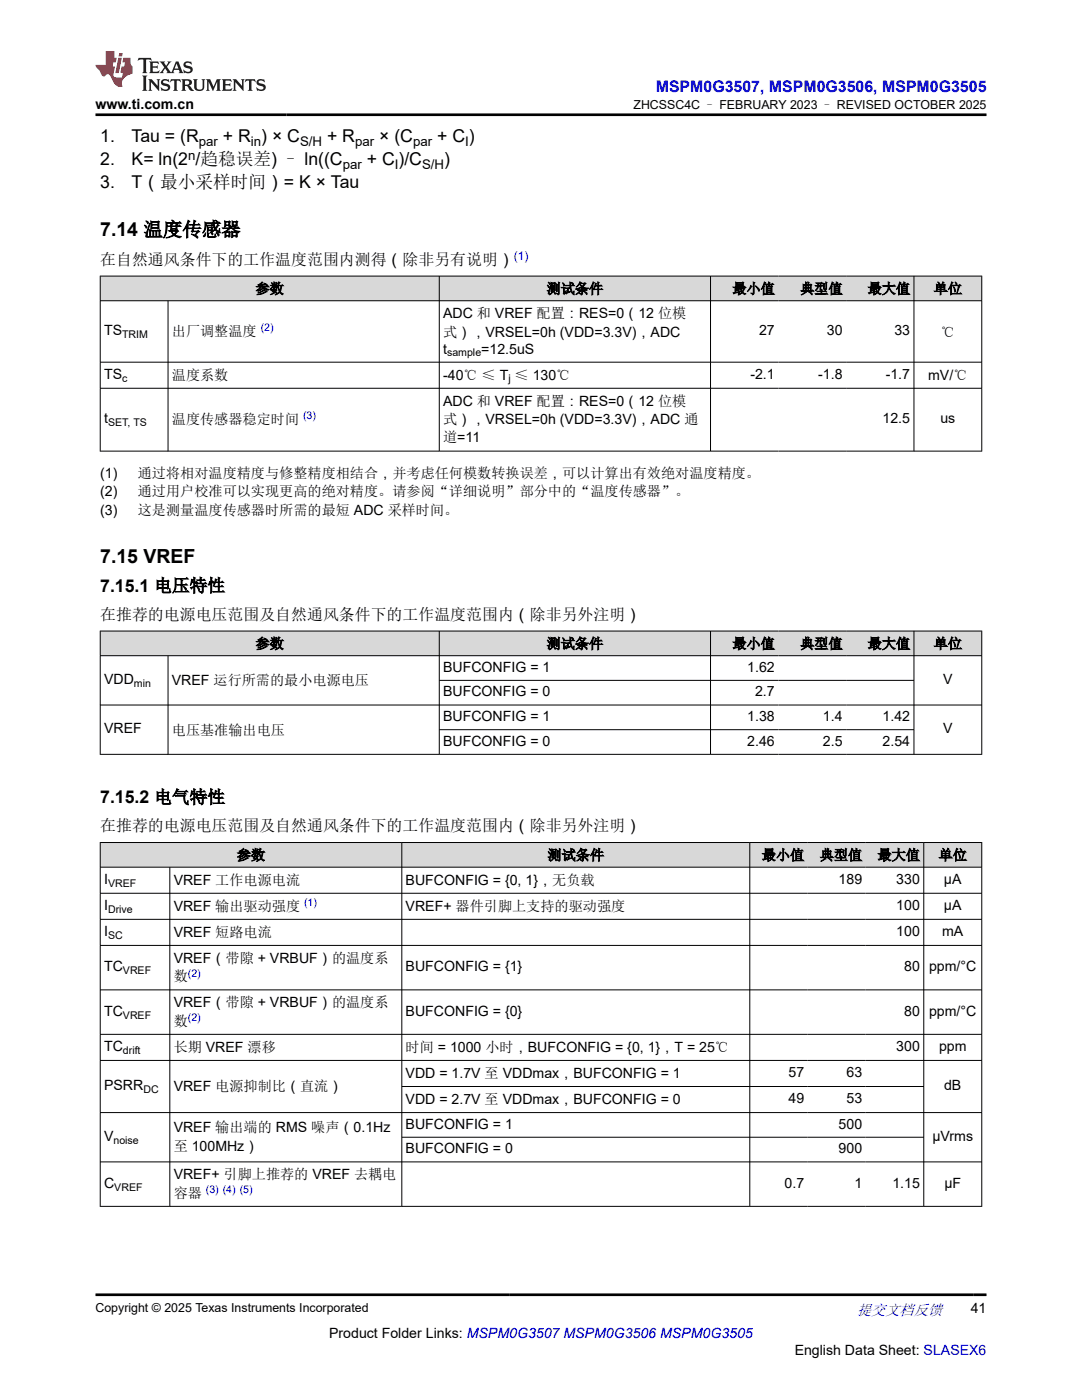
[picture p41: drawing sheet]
<svg xmlns="http://www.w3.org/2000/svg" width="216mm" height="279mm" viewBox="0 0 216 279" stroke-linecap="round" stroke-linejoin="round" font-family="sans-serif">
<defs><g id="words">
<g font-size="3.9">
<text x="20" y="47.1">7.14 温度传感器</text>
<text x="20" y="112.3">7.15 VREF</text>
</g>
<g font-size="3.5">
<text x="20" y="28.4">1.</text>
<text x="26.3" y="28.4">Tau = (R</text>
<text x="44.5" y="28.4">+ R ) × C</text>
<text x="65.3" y="28.4">+ R</text>
<text x="75.7" y="28.4">× (C</text>
<text x="87.2" y="28.4">+ C )</text>
<text x="20" y="33">2.</text>
<text x="26.2" y="33">K= ln(2 /趋稳误差) – ln((C</text>
<text x="73.2" y="33">+ C )/C</text>
<text x="88.6" y="33">)</text>
<text x="20" y="37.6">3.</text>
<text x="26.2" y="37.6">T（最小采样时间）= K × Tau</text>
<text x="20" y="118.1">7.15.1 电压特性</text>
<text x="20" y="160.3">7.15.2 电气特性</text>
</g>
<text font-size="3.2" fill="#00f" x="130.9" y="18.3">MSPM0G3507, MSPM0G3506, MSPM0G3505</text>
<g font-size="3.2">
<text x="20" y="52.9">在自然通风条件下的工作温度范围内测得（除非另有说明）</text>
<text x="20" y="123.7">在推荐的电源电压范围及自然通风条件下的工作温度范围内（除非另外注明）</text>
<text x="20" y="165.9">在推荐的电源电压范围及自然通风条件下的工作温度范围内（除非另外注明）</text>
</g>
<text font-size="3" fill="#00f" x="171" y="262.4">提交文档反馈</text>
<g font-size="2.8">
<text x="19.1" y="21.7">www.ti.com.cn</text>
<text x="51" y="58.6">参数</text>
<text x="109.1" y="58.6">测试条件</text>
<text x="146.1" y="58.6">最小值</text>
<text x="159.7" y="58.6">典型值</text>
<text x="173.1" y="58.6">最大值</text>
<text x="186.3" y="58.6">单位</text>
<text x="88.4" y="63.5">ADC 和 VREF 配置：RES=0（12 位模</text>
<text x="20.8" y="66.9">TS</text>
<text x="34.3" y="67">出厂调整温度</text>
<text x="88.4" y="67.2">式），VRSEL=0h (VDD=3.3V)，ADC</text>
<text x="88.4" y="70.6">t</text>
<text x="96" y="70.6">=12.5uS</text>
<text x="151.5" y="66.9">27</text>
<text x="165" y="66.9">30</text>
<text x="178.5" y="66.9">33</text>
<text x="187.7" y="67.2">℃</text>
<text x="20.8" y="75.6">TS</text>
<text x="34.3" y="75.9">温度系数</text>
<text x="88.4" y="75.8">-40℃ ≤ T ≤ 130℃</text>
<text x="149.7" y="75.6">-2.1</text>
<text x="163.3" y="75.6">-1.8</text>
<text x="176.7" y="75.6">-1.7</text>
<text x="185.2" y="75.8">mV/℃</text>
<text x="88.4" y="81">ADC 和 VREF 配置：RES=0（12 位模</text>
<text x="20.8" y="84.5">t</text>
<text x="34.3" y="84.6">温度传感器稳定时间</text>
<text x="88.4" y="84.6">式），VRSEL=0h (VDD=3.3V)，ADC 通</text>
<text x="88.4" y="88.3">道=11</text>
<text x="176.1" y="84.5">12.5</text>
<text x="187.6" y="84.5">us</text>
<text x="20" y="95.4">(1)</text>
<text x="27.5" y="95.4">通过将相对温度精度与修整精度相结合，并考虑任何模数转换误差，可以计算出有效绝对温度精度。</text>
<text x="20" y="99.1">(2)</text>
<text x="27.5" y="99.1">通过用户校准可以实现更高的绝对精度。请参阅“详细说明”部分中的“温度传感器”。</text>
<text x="20" y="102.7">(3)</text>
<text x="27.5" y="102.7">这是测量温度传感器时所需的最短 ADC 采样时间。</text>
<text x="51" y="129.4">参数</text>
<text x="109.1" y="129.4">测试条件</text>
<text x="146.1" y="129.4">最小值</text>
<text x="159.7" y="129.4">典型值</text>
<text x="173.1" y="129.4">最大值</text>
<text x="186.3" y="129.4">单位</text>
<text x="20.8" y="136.5">VDD</text>
<text x="34.3" y="136.7">VREF 运行所需的最小电源电压</text>
<text x="88.4" y="134.1">BUFCONFIG = 1</text>
<text x="149.1" y="134.1">1.62</text>
<text x="188.2" y="136.5">V</text>
<text x="88.4" y="139">BUFCONFIG = 0</text>
<text x="88.4" y="143.9">BUFCONFIG = 1</text>
<text x="149.1" y="143.9">1.38</text>
<text x="150.7" y="139">2.7</text>
<text x="164.2" y="143.9">1.4</text>
<text x="176.1" y="143.9">1.42</text>
<text x="20.8" y="146.4">VREF</text>
<text x="34.3" y="146.6">电压基准输出电压</text>
<text x="88.4" y="148.8">BUFCONFIG = 0</text>
<text x="149.1" y="148.8">2.46</text>
<text x="164.2" y="148.8">2.5</text>
<text x="176.1" y="148.8">2.54</text>
<text x="188.2" y="146.4">V</text>
<text x="47.3" y="171.6">参数</text>
<text x="109.2" y="171.6">测试条件</text>
<text x="152" y="171.6">最小值</text>
<text x="163.6" y="171.6">典型值</text>
<text x="175.1" y="171.6">最大值</text>
<text x="187.3" y="171.6">单位</text>
<text x="20.8" y="176.4">I</text>
<text x="34.7" y="176.5">VREF 工作电源电流</text>
<text x="80.9" y="176.5">BUFCONFIG = {0, 1}，无负载</text>
<text x="167.3" y="176.4">189</text>
<text x="178.9" y="176.4">330</text>
<text x="188.4" y="176.4">µA</text>
<text x="20.8" y="181.6">I</text>
<text x="34.7" y="181.7">VREF 输出驱动强度</text>
<text x="80.9" y="181.7">VREF+ 器件引脚上支持的驱动强度</text>
<text x="178.9" y="181.6">100</text>
<text x="188.4" y="181.6">µA</text>
<text x="20.8" y="186.8">I</text>
<text x="34.7" y="186.9">VREF 短路电流</text>
<text x="178.9" y="186.8">100</text>
<text x="188" y="186.8">mA</text>
<text x="20.8" y="193.8">TC</text>
<text x="34.7" y="192.2">VREF（带隙 + VRBUF）的温度系</text>
<text x="34.7" y="195.8">数</text>
<text x="80.9" y="193.8">BUFCONFIG = {1}</text>
<text x="180.4" y="193.8">80</text>
<text x="185.4" y="193.8">ppm/°C</text>
<text x="20.8" y="202.7">TC</text>
<text x="34.7" y="201">VREF（带隙 + VRBUF）的温度系</text>
<text x="80.9" y="202.7">BUFCONFIG = {0}</text>
<text x="180.4" y="202.7">80</text>
<text x="185.4" y="202.7">ppm/°C</text>
<text x="20.8" y="209.8">TC</text>
<text x="34.7" y="204.7">数</text>
<text x="34.7" y="209.9">长期 VREF 漂移</text>
<text x="80.9" y="209.9">时间 = 1000 小时，BUFCONFIG = {0, 1}，T = 25℃</text>
<text x="178.9" y="209.8">300</text>
<text x="187.4" y="209.8">ppm</text>
<text x="80.9" y="215.1">VDD = 1.7V 至 VDDmax，BUFCONFIG = 1</text>
<text x="157.3" y="215">57</text>
<text x="168.9" y="215">63</text>
<text x="20.8" y="217.6">PSRR</text>
<text x="34.7" y="217.7">VREF 电源抑制比（直流）</text>
<text x="80.9" y="220.3">VDD = 2.7V 至 VDDmax，BUFCONFIG = 0</text>
<text x="157.3" y="220.2">49</text>
<text x="168.9" y="220.2">53</text>
<text x="188.4" y="217.6">dB</text>
<text x="20.8" y="227.7">V</text>
<text x="34.7" y="226">VREF 输出端的 RMS 噪声（0.1Hz</text>
<text x="80.9" y="225.2">BUFCONFIG = 1</text>
<text x="167.3" y="225.2">500</text>
<text x="186.1" y="227.7">µVrms</text>
<text x="34.7" y="229.7">至 100MHz）</text>
<text x="80.9" y="230.2">BUFCONFIG = 0</text>
<text x="167.3" y="230.2">900</text>
<text x="20.8" y="237.1">C</text>
<text x="34.7" y="235.4">VREF+ 引脚上推荐的 VREF 去耦电</text>
<text x="34.7" y="239">容器</text>
<text x="156.6" y="237.1">0.7</text>
<text x="170.5" y="237.1">1</text>
<text x="178.1" y="237.1">1.15</text>
<text x="188.4" y="237.1">µF</text>
<text x="193.7" y="262.1">41</text>
<text x="65.7" y="266.9">Product Folder Links: MSPM0G3507 MSPM0G3506 MSPM0G3505</text>
<text x="158.6" y="270.3">English Data Sheet: SLASEX6</text>
</g>
<g font-size="2.6">
<text x="39.7" y="29.1">par</text>
<text x="50.1" y="29.1">in</text>
<text x="59.9" y="29.1">S/H</text>
<text x="70.9" y="29.1">par</text>
<text x="82.4" y="29.1">par</text>
<text x="92.8" y="29.1">I</text>
<text x="37.5" y="31.8">n</text>
<text x="68.4" y="33.7">par</text>
<text x="78.8" y="33.7">I</text>
<text x="84.2" y="33.7">S/H</text>
</g>
<g font-size="2.5">
<text x="126.4" y="21.8">ZHCSSC4C – FEBRUARY 2023 – REVISED OCTOBER 2025</text>
<text x="19.1" y="261.8">Copyright © 2025 Texas Instruments Incorporated</text>
</g>
<text font-size="2.4" fill="#00f" x="102.6" y="51.8">(1)</text>
<g font-size="2.1">
<text x="24.4" y="67.4">TRIM</text>
<text x="89.2" y="71.1">sample</text>
<text x="24.4" y="76.2">c</text>
<text x="101.4" y="76.3">j</text>
<text x="21.6" y="85.1">SET, TS</text>
<text x="26.7" y="137.1">min</text>
<text x="21.6" y="177">VREF</text>
<text x="21.6" y="182.2">Drive</text>
<text x="21.6" y="187.4">SC</text>
<text x="24.5" y="194.4">VREF</text>
<text x="24.5" y="203.3">VREF</text>
<text x="24.5" y="210.3">drift</text>
<text x="28.6" y="218.1">DC</text>
<text x="22.6" y="228.3">noise</text>
<text x="22.8" y="237.6">VREF</text>
</g>
<g font-size="2.1" fill="#00f">
<text x="52" y="66.1">(2)</text>
<text x="60.5" y="83.7">(3)</text>
<text x="60.7" y="180.8">(1)</text>
<text x="37.5" y="194.9">(2)</text>
<text x="37.5" y="203.8">(2)</text>
<text x="41.1" y="238.1">(3) (4) (5)</text>
</g>
</g></defs>
<g fill="#d8d8d8">
<path d="M20 55.1h175.9v4.9h-175.9z" fill-rule="evenodd"/>
<path d="M20.1 55.2h67.5v4.8h-67.5z" fill-rule="evenodd"/>
<path d="M87.7 55.2h54v4.8h-54z" fill-rule="evenodd"/>
<path d="M141.8 55.2h13.5v4.8h-13.5z" fill-rule="evenodd"/>
<path d="M155.3 55.2h13.5v4.8h-13.5z" fill-rule="evenodd"/>
<path d="M168.8 55.2h13.5v4.8h-13.5z" fill-rule="evenodd"/>
<path d="M182.4 55.2h13.4v4.8h-13.4z" fill-rule="evenodd"/>
</g>
<path d="M19.9 55.1h176.1M20 55v35.1M87.7 55v35.1M141.8 55v35.1M182.4 55v35.1M195.9 55v35.1M19.9 60h176.1M19.9 72.3h176.1M19.9 77.5h176.1M33.5 60v30.1M19.9 90h176.1" fill="none" stroke="#000" stroke-width=".2"/>
<g fill="#d8d8d8">
<path d="M20 125.9h175.9v5h-175.9z" fill-rule="evenodd"/>
<path d="M20.1 126h67.5v4.8h-67.5z" fill-rule="evenodd"/>
<path d="M87.7 126h54v4.8h-54z" fill-rule="evenodd"/>
<path d="M141.8 126h13.5v4.8h-13.5z" fill-rule="evenodd"/>
<path d="M155.3 126h13.5v4.8h-13.5z" fill-rule="evenodd"/>
<path d="M168.8 126h13.5v4.8h-13.5z" fill-rule="evenodd"/>
<path d="M182.4 126h13.4v4.8h-13.4z" fill-rule="evenodd"/>
</g>
<path d="M19.9 125.9h176.1M19.9 130.9h176.1M20 125.9v24.7M33.5 130.9v19.7M87.7 125.9v24.7M87.7 135.8h94.7M141.8 125.9v24.7M182.4 125.9v24.7M195.9 125.9v24.7M19.9 140.7h176.1M19.9 150.5h176.1M87.7 145.6h94.7" fill="none" stroke="#000" stroke-width=".2"/>
<g fill="#d8d8d8">
<path d="M20 168.1h175.9v5h-175.9z" fill-rule="evenodd"/>
<path d="M20.1 168.2h60v4.8h-60z" fill-rule="evenodd"/>
<path d="M80.2 168.2h69.3v4.8h-69.3z" fill-rule="evenodd"/>
<path d="M149.7 168.2h11.5v4.8h-11.5z" fill-rule="evenodd"/>
<path d="M161.2 168.2h11.6v4.8h-11.6z" fill-rule="evenodd"/>
<path d="M172.8 168.2h11.5v4.8h-11.5z" fill-rule="evenodd"/>
<path d="M184.4 168.2h11.4v4.8h-11.4z" fill-rule="evenodd"/>
</g>
<g fill="none" stroke="#000" stroke-width=".2">
<path d="M19.9 168.1h176.1M19.9 173.1h176.1M19.9 178.3h176.1M20 168.1v72.7M33.9 173.1v67.7M80.2 168.1v72.7M149.6 168.1v72.7M184.3 168.1v72.7M195.9 168.1v72.7M19.9 183.5h176.1M19.9 188.7h176.1M19.9 197.6h176.1"/>
<path d="M19.9 206.4h176.1M19.9 211.6h176.1M80.2 216.8h104.2M19.9 222h176.1M19.9 231.9h176.1M80.2 227h104.2M19.9 240.8h176.1"/>
</g>
<path d="M27.7 11.6l-.2 .5 .5-.2h.6v.1v2.2l-.2 .4h1l-.2-.4v-2.2v-.1h.5l.5 .2-.1-.5zM29.8 12.3l.2 .4v1.5l-.2 .4h1.9l.1-.6a1.08 1.08 0 0 1-1.3 .2v-.7h.6l.4 .2v-.7l-.4 .2h-.6v-.5l.2-.2a1 1 0 0 1 1 .3l-.1-.5zM31.8 12.3l1 1.1-1 1.2h.9l-.2-.2 .4-.8 .5 .8-.2 .2h1.6l-.2-.2 .1-.5h1l.1 .5-.1 .2h.9l-.2-.3-.8-2h-.5l-1 2.2-.8-1.1 .9-1.1h-.8l.2 .2-.5 .6-.3-.6 .1-.2zM35.2 12.7l.4 1h-.8zM36.8 12.4a.65 .65 0 0 0-.2 .7 .65 .65 0 0 0 .6 .5l.7 .1 .1 .3a.79 .79 0 0 1-.7 .4 .79 .79 0 0 1-.7-.5l.1 .7 .2-.1a.93 .93 0 0 0 1.1 .1 .93 .93 0 0 0 .4-1 1.46 1.46 0 0 0-1.2-.6l-.1-.3a1.09 1.09 0 0 1 1.2 .2l-.2-.6-.1 .1-.6-.2zM28.4 15.1l.2 .4v2.2l-.2 .4h1l-.2-.4v-2.2l.2-.4zM29.6 15.8l.2 .4v1.5l-.2 .4h.8l-.3-.4v-1.3l1.7 1.8v-2l.2-.4h-.8l.2 .2 .1 1.1-1.2-1.3zM32.3 15.9a.65 .65 0 0 0-.2 .8 .65 .65 0 0 0 .7 .4l.6 .2 .1 .2a.79 .79 0 0 1-.7 .4 .79 .79 0 0 1-.7-.5l.1 .7 .2-.1a.93 .93 0 0 0 1.1 .1 .93 .93 0 0 0 .4-.9 1.46 1.46 0 0 0-1.2-.6l-.1-.4a1.09 1.09 0 0 1 1.2 .2l-.2-.6-.1 .1-.6-.1zM34.1 15.8l-.1 .6a.63 .63 0 0 1 .7-.3l.1 1.6-.3 .4h1l-.2-.4v-1.6a.66 .66 0 0 1 .8 .3l-.1-.6zM36.2 15.8l.2 .4v1.5l-.2 .4h.9l-.2-.2v-.7h.5l.1 .2a.79 .79 0 0 0 1.2 .6l-1-.9a.61 .61 0 0 0 .6-.6 .61 .61 0 0 0-.5-.7zM36.9 16.1h.2a.47 .47 0 0 1 .5 .1 .47 .47 0 0 1 .1 .5l-.2 .1-.6 .1zM38.5 15.8l.2 .2a2.27 2.27 0 0 0 .4 2 1.04 1.04 0 0 0 1.7-.7v-1.3l.2-.2h-.8l.2 .4v1.1a.6 .6 0 0 1-.6 .6 .6 .6 0 0 1-.6-.6v-1.1l.3-.4zM41.1 15.8l.2 .4v1.5l-.2 .4h.7l-.2-.4v-1.4l.9 1.9 .8-1.9v1.4l-.2 .4h1l-.3-.4v-1.5l.3-.4h-.8l-.7 1.5-.7-1.5zM44.3 15.8l.2 .4v1.5l-.2 .4h1.9l.1-.6a1.09 1.09 0 0 1-1.3 .2v-.7h.6l.4 .2v-.6l-.4 .2h-.6v-.6l.2-.1a1.01 1.01 0 0 1 1 .3l-.1-.6zM46.4 15.8l.3 .4v1.5l-.3 .4h.8l-.2-.4v-1.3l1.6 1.8v-2l.2-.4h-.7l.2 .2v1.1l-1.2-1.3zM49 15.8l-.1 .6a.63 .63 0 0 1 .8-.3v1.6l-.3 .4h1l-.2-.4v-1.6a.66 .66 0 0 1 .8 .3l-.1-.6zM51.4 15.9a.65 .65 0 0 0-.2 .8 .65 .65 0 0 0 .6 .4l.6 .2 .2 .2a.79 .79 0 0 1-.8 .4 .79 .79 0 0 1-.6-.5l.1 .7 .2-.1a.93 .93 0 0 0 1 .1 .93 .93 0 0 0 .5-.9 1.46 1.46 0 0 0-1.3-.6l-.1-.4a1.09 1.09 0 0 1 1.3 .2l-.2-.6-.2 .1-.5-.1z" fill="#231f20"/>
<path d="M21.1 10.2v2.8h-2v.3l.9 1a.95 .95 0 0 0 .9 .9 .59 .59 0 0 1 .6-.4 .59 .59 0 0 1 .5 .4l.4 .7a1.59 1.59 0 0 0 2.1 1.4 1.61 1.61 0 0 1 1-2.3l1-.3-.1-1.5a1.59 1.59 0 0 1-.4-1.7h-1.4l-.2 .9h.5l-.1 .9h-.5l-.2 1v.2l.4 .1-.2 .9h-.6a.73 .73 0 0 1-1.1-.7l.3-1.5h-.5l.2-.9h.5l.2-.9h-.5v-1.3zM23.6 11.5l-.6 3.1h.7l.6-3.1zM23.8 10.6l-.1 .6h.7l.1-.6z" fill="#ed1c24"/>
<path d="M19.1 22.9h177.8M19.1 258.4h177.8" fill="none" stroke="#000" stroke-width=".53"/>
<use href="#words"/>
</svg>
